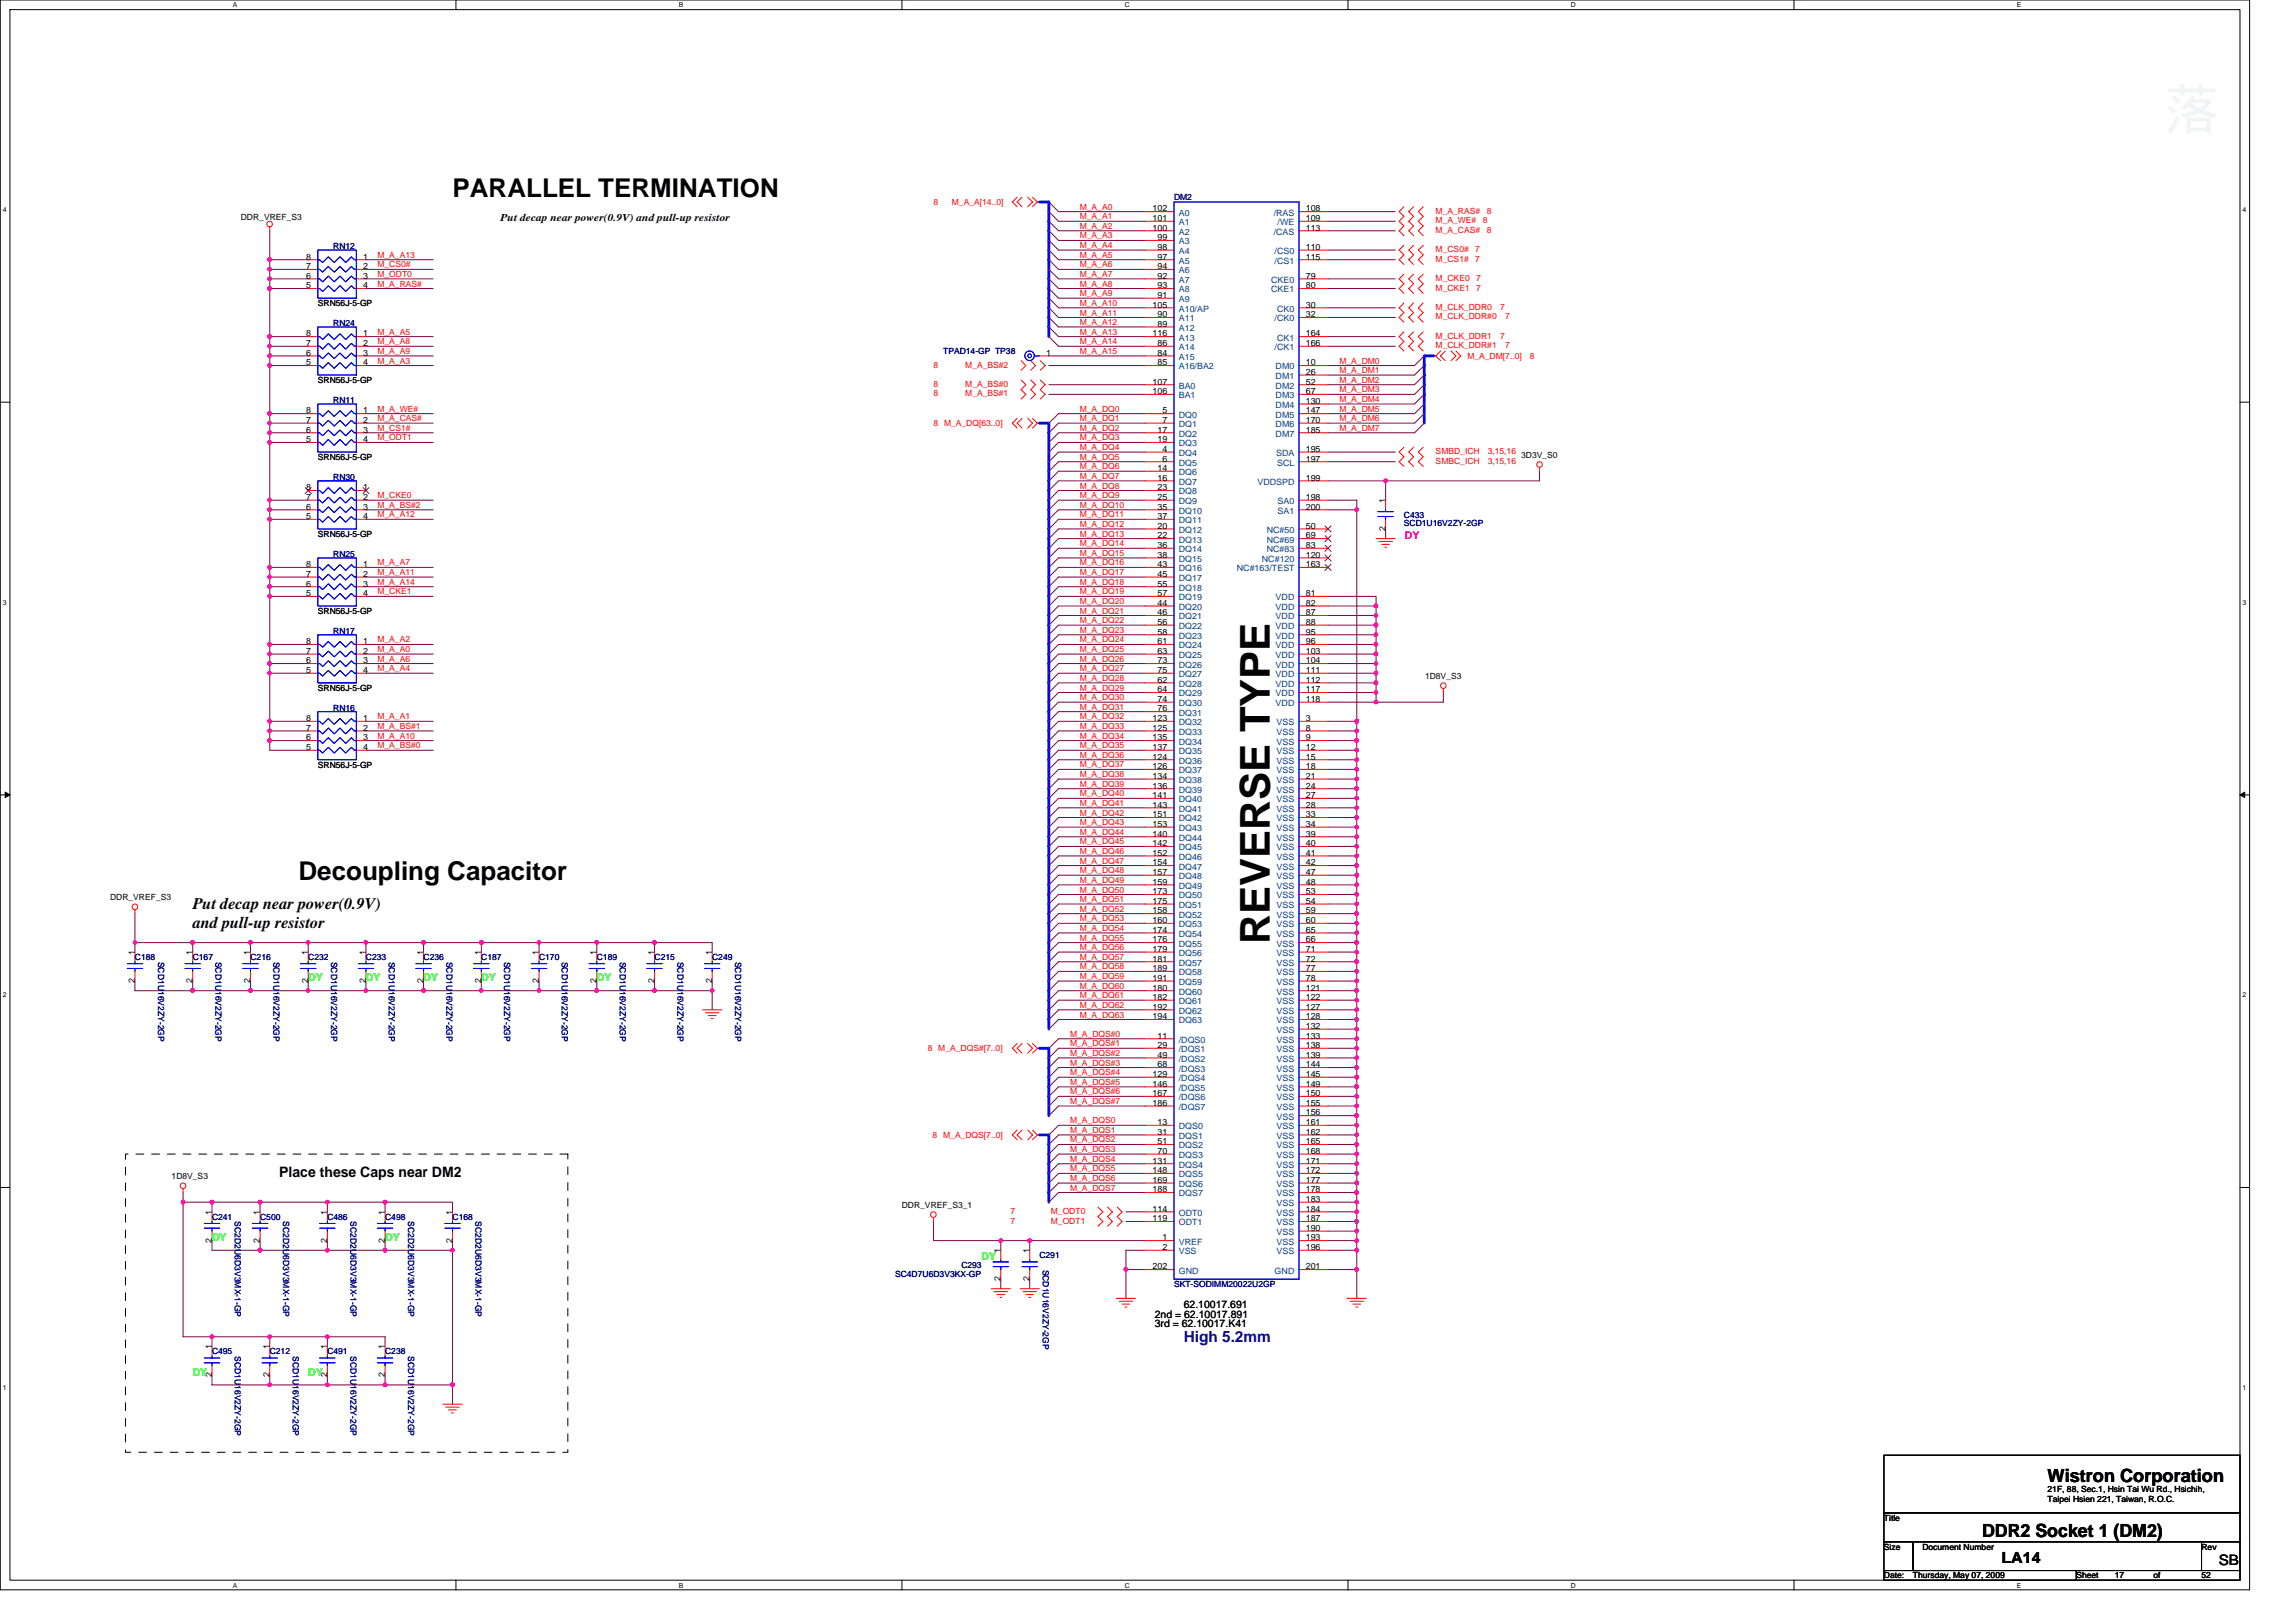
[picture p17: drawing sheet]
<svg xmlns="http://www.w3.org/2000/svg" width="297mm" height="210mm" viewBox="0 0 297 210" stroke-linecap="round" stroke-linejoin="round" font-family="sans-serif">
<defs><g id="words">
<text font-size="5.3" x="164.3" y="122.2" transform="rotate(-90 164.3 122.2)">REVERSE TYPE</text>
<g font-size="3.3">
<text x="58.5" y="25.5">PARALLEL TERMINATION</text>
<text x="38.6" y="113.9">Decoupling Capacitor</text>
</g>
<g font-size="2.3">
<text x="264.9" y="191.7">Wistron Corporation</text>
<text x="256.4" y="198.8">DDR2 Socket 1 (DM2)</text>
</g>
<g font-size="2.1">
<text x="24.9" y="117.6">Put decap near power(0.9V)</text>
<text x="24.9" y="120.1">and pull-up resistor</text>
</g>
<text font-size="2" fill="#0000a0" x="153.1" y="173.6">High 5.2mm</text>
<text font-size="2" x="258.9" y="202.2">LA14</text>
<g font-size="1.9">
<text x="36.1" y="152.3">Place these Caps near DM2</text>
<text x="287" y="202.6">SB</text>
</g>
<g font-size="1.4">
<text x="64.8" y="28.6">Put decap near power(0.9V) and pull-up resistor</text>
<text x="149.4" y="170.5">2nd = 62.10017.891</text>
<text x="149.4" y="171.7">3rd = 62.10017.K41</text>
<text x="153.1" y="169.2">62.10017.691</text>
</g>
<text font-size="1.4" fill="#f0f" x="181.8" y="69.7">DY</text>
<g font-size="1.4" fill="#0f0">
<text x="39.9" y="127">DY</text>
<text x="47.3" y="127">DY</text>
<text x="54.8" y="127">DY</text>
<text x="62.3" y="127">DY</text>
<text x="77.2" y="127">DY</text>
<text x="27.4" y="160.6">DY</text>
<text x="49.8" y="160.6">DY</text>
<text x="127" y="163.1">DY</text>
<text x="24.9" y="178">DY</text>
<text x="39.9" y="178">DY</text>
</g>
<g font-size="1.1">
<text x="31.2" y="28.4">DDR_VREF_S3</text>
<text x="149.1" y="27.4">102</text>
<text x="149.1" y="28.6">101</text>
<text x="149.1" y="29.8">100</text>
<text x="168.9" y="27.4">108</text>
<text x="168.9" y="29.8">113</text>
<text x="168.9" y="28.6">109</text>
<text x="39.6" y="34.8">7</text>
<text x="39.6" y="33.6">8</text>
<text x="47" y="33.6">1</text>
<text x="47" y="34.8">2</text>
<text x="149.8" y="31.1">99</text>
<text x="149.8" y="32.3">98</text>
<text x="149.8" y="33.6">97</text>
<text x="149.8" y="34.8">94</text>
<text x="168.9" y="32.3">110</text>
<text x="168.9" y="33.6">115</text>
<text x="39.6" y="37.3">5</text>
<text x="39.6" y="36.1">6</text>
<text x="41.1" y="39.6">SRN56J-5-GP</text>
<text x="47" y="36.1">3</text>
<text x="47" y="37.3">4</text>
<text x="149.1" y="39.8">105</text>
<text x="149.8" y="36.1">92</text>
<text x="149.8" y="37.3">93</text>
<text x="149.8" y="38.6">91</text>
<text x="149.8" y="41.1">90</text>
<text x="168.9" y="36.1">79</text>
<text x="168.9" y="37.3">80</text>
<text x="168.9" y="39.8">30</text>
<text x="168.9" y="41.1">32</text>
<text x="39.6" y="47.3">5</text>
<text x="39.6" y="46">6</text>
<text x="39.6" y="44.8">7</text>
<text x="39.6" y="43.5">8</text>
<text x="47" y="43.5">1</text>
<text x="47" y="44.8">2</text>
<text x="47" y="46">3</text>
<text x="47" y="47.3">4</text>
<text x="135.3" y="46">1</text>
<text x="149.1" y="43.5">116</text>
<text x="149.8" y="42.3">89</text>
<text x="149.8" y="44.8">86</text>
<text x="149.8" y="46">84</text>
<text x="149.8" y="47.3">85</text>
<text x="168.9" y="47.3">10</text>
<text x="168.9" y="43.5">164</text>
<text x="168.9" y="44.8">166</text>
<text x="39.6" y="53.5">8</text>
<text x="41.1" y="49.6">SRN56J-5-GP</text>
<text x="47" y="53.5">1</text>
<text x="149.1" y="49.8">107</text>
<text x="149.1" y="51">106</text>
<text x="150.4" y="53.5">5</text>
<text x="168.9" y="48.5">26</text>
<text x="168.9" y="49.8">52</text>
<text x="168.9" y="51">67</text>
<text x="168.9" y="52.3">130</text>
<text x="168.9" y="53.5">147</text>
<text x="39.6" y="57.2">5</text>
<text x="39.6" y="56">6</text>
<text x="39.6" y="54.7">7</text>
<text x="41.1" y="59.5">SRN56J-5-GP</text>
<text x="47" y="54.7">2</text>
<text x="47" y="56">3</text>
<text x="47" y="57.2">4</text>
<text x="149.8" y="56">17</text>
<text x="149.8" y="57.2">19</text>
<text x="150.4" y="54.7">7</text>
<text x="150.4" y="58.5">4</text>
<text x="150.4" y="59.7">6</text>
<text x="168.9" y="54.7">170</text>
<text x="168.9" y="56">185</text>
<text x="168.9" y="58.5">195</text>
<text x="168.9" y="59.7">197</text>
<text x="196.8" y="59.3">3D3V_S0</text>
<text x="39.6" y="66">6</text>
<text x="39.6" y="64.7">7</text>
<text x="39.6" y="63.5">8</text>
<text x="47" y="63.5">1</text>
<text x="47" y="64.7">2</text>
<text x="47" y="66">3</text>
<text x="149.8" y="61">14</text>
<text x="149.8" y="62.2">16</text>
<text x="149.8" y="63.5">23</text>
<text x="149.8" y="64.7">25</text>
<text x="149.8" y="66">35</text>
<text x="168.9" y="62.2">199</text>
<text x="168.9" y="64.7">198</text>
<text x="168.9" y="66">200</text>
<text x="179.2" y="65.1" transform="rotate(-90 179.2 65.1)">1</text>
<text x="39.6" y="67.2">5</text>
<text x="41.1" y="69.5">SRN56J-5-GP</text>
<text x="47" y="67.2">4</text>
<text x="149.8" y="67.2">37</text>
<text x="149.8" y="68.4">20</text>
<text x="149.8" y="69.7">22</text>
<text x="149.8" y="70.9">36</text>
<text x="168.9" y="68.4">50</text>
<text x="168.9" y="69.7">69</text>
<text x="168.9" y="70.9">83</text>
<text x="179.2" y="68.7" transform="rotate(-90 179.2 68.7)">2</text>
<text x="39.6" y="77.2">5</text>
<text x="39.6" y="75.9">6</text>
<text x="39.6" y="74.7">7</text>
<text x="39.6" y="73.4">8</text>
<text x="47" y="73.4">1</text>
<text x="47" y="74.7">2</text>
<text x="47" y="75.9">3</text>
<text x="47" y="77.2">4</text>
<text x="149.8" y="72.2">38</text>
<text x="149.8" y="73.4">43</text>
<text x="149.8" y="74.7">45</text>
<text x="149.8" y="75.9">55</text>
<text x="149.8" y="77.2">57</text>
<text x="168.9" y="77.2">81</text>
<text x="168.9" y="72.2">120</text>
<text x="168.9" y="73.4">163</text>
<text x="39.6" y="83.4">8</text>
<text x="41.1" y="79.4">SRN56J-5-GP</text>
<text x="47" y="83.4">1</text>
<text x="149.8" y="78.4">44</text>
<text x="149.8" y="79.6">46</text>
<text x="149.8" y="80.9">56</text>
<text x="149.8" y="82.1">58</text>
<text x="149.8" y="83.4">61</text>
<text x="168.9" y="78.4">82</text>
<text x="168.9" y="79.6">87</text>
<text x="168.9" y="80.9">88</text>
<text x="168.9" y="82.1">95</text>
<text x="168.9" y="83.4">96</text>
<text x="39.6" y="87.1">5</text>
<text x="39.6" y="85.9">6</text>
<text x="39.6" y="84.6">7</text>
<text x="41.1" y="89.4">SRN56J-5-GP</text>
<text x="47" y="84.6">2</text>
<text x="47" y="85.9">3</text>
<text x="47" y="87.1">4</text>
<text x="149.8" y="84.6">63</text>
<text x="149.8" y="85.9">73</text>
<text x="149.8" y="87.1">75</text>
<text x="149.8" y="88.3">62</text>
<text x="149.8" y="89.6">64</text>
<text x="168.9" y="84.6">103</text>
<text x="168.9" y="85.9">104</text>
<text x="168.9" y="87.1">111</text>
<text x="168.9" y="88.3">112</text>
<text x="168.9" y="89.6">117</text>
<text x="184.4" y="87.9">1D8V_S3</text>
<text x="39.6" y="95.8">6</text>
<text x="39.6" y="94.6">7</text>
<text x="39.6" y="93.3">8</text>
<text x="47" y="93.3">1</text>
<text x="47" y="94.6">2</text>
<text x="47" y="95.8">3</text>
<text x="149.1" y="93.3">123</text>
<text x="149.1" y="94.6">125</text>
<text x="149.1" y="95.8">135</text>
<text x="149.8" y="90.8">74</text>
<text x="149.8" y="92.1">76</text>
<text x="168.9" y="90.8">118</text>
<text x="168.9" y="93.3">3</text>
<text x="168.9" y="94.6">8</text>
<text x="168.9" y="95.8">9</text>
<text x="39.6" y="97.1">5</text>
<text x="41.1" y="99.3">SRN56J-5-GP</text>
<text x="47" y="97.1">4</text>
<text x="149.1" y="97.1">137</text>
<text x="149.1" y="98.3">124</text>
<text x="149.1" y="99.5">126</text>
<text x="149.1" y="100.8">134</text>
<text x="168.9" y="97.1">12</text>
<text x="168.9" y="98.3">15</text>
<text x="168.9" y="99.5">18</text>
<text x="168.9" y="100.8">21</text>
<text x="149.1" y="102">136</text>
<text x="149.1" y="103.3">141</text>
<text x="149.1" y="104.5">143</text>
<text x="149.1" y="105.8">151</text>
<text x="149.1" y="107">153</text>
<text x="168.9" y="102">24</text>
<text x="168.9" y="103.3">27</text>
<text x="168.9" y="104.5">28</text>
<text x="168.9" y="105.8">33</text>
<text x="168.9" y="107">34</text>
<text x="149.1" y="108.3">140</text>
<text x="149.1" y="109.5">142</text>
<text x="149.1" y="110.7">152</text>
<text x="149.1" y="112">154</text>
<text x="149.1" y="113.2">157</text>
<text x="168.9" y="108.3">39</text>
<text x="168.9" y="109.5">40</text>
<text x="168.9" y="110.7">41</text>
<text x="168.9" y="112">42</text>
<text x="168.9" y="113.2">47</text>
<text x="14.2" y="116.5">DDR_VREF_S3</text>
<text x="149.1" y="114.5">159</text>
<text x="149.1" y="115.7">173</text>
<text x="149.1" y="117">175</text>
<text x="149.1" y="118.2">158</text>
<text x="149.1" y="119.5">160</text>
<text x="168.9" y="114.5">48</text>
<text x="168.9" y="115.7">53</text>
<text x="168.9" y="117">54</text>
<text x="168.9" y="118.2">59</text>
<text x="168.9" y="119.5">60</text>
<text x="17.4" y="123.6" transform="rotate(-90 17.4 123.6)">1</text>
<text x="24.9" y="123.6" transform="rotate(-90 24.9 123.6)">1</text>
<text x="32.4" y="123.6" transform="rotate(-90 32.4 123.6)">1</text>
<text x="39.9" y="123.6" transform="rotate(-90 39.9 123.6)">1</text>
<text x="47.3" y="123.6" transform="rotate(-90 47.3 123.6)">1</text>
<text x="54.8" y="123.6" transform="rotate(-90 54.8 123.6)">1</text>
<text x="62.2" y="123.6" transform="rotate(-90 62.2 123.6)">1</text>
<text x="69.7" y="123.6" transform="rotate(-90 69.7 123.6)">1</text>
<text x="77.2" y="123.6" transform="rotate(-90 77.2 123.6)">1</text>
<text x="84.7" y="123.6" transform="rotate(-90 84.7 123.6)">1</text>
<text x="92.1" y="123.6" transform="rotate(-90 92.1 123.6)">1</text>
<text x="149.1" y="120.7">174</text>
<text x="149.1" y="122">176</text>
<text x="149.1" y="123.2">179</text>
<text x="149.1" y="124.4">181</text>
<text x="149.1" y="125.7">189</text>
<text x="168.9" y="120.7">65</text>
<text x="168.9" y="122">66</text>
<text x="168.9" y="123.2">71</text>
<text x="168.9" y="124.4">72</text>
<text x="168.9" y="125.7">77</text>
<text x="17.4" y="127.2" transform="rotate(-90 17.4 127.2)">2</text>
<text x="24.9" y="127.2" transform="rotate(-90 24.9 127.2)">2</text>
<text x="32.4" y="127.2" transform="rotate(-90 32.4 127.2)">2</text>
<text x="39.9" y="127.2" transform="rotate(-90 39.9 127.2)">2</text>
<text x="47.3" y="127.2" transform="rotate(-90 47.3 127.2)">2</text>
<text x="54.8" y="127.2" transform="rotate(-90 54.8 127.2)">2</text>
<text x="62.2" y="127.2" transform="rotate(-90 62.2 127.2)">2</text>
<text x="69.7" y="127.2" transform="rotate(-90 69.7 127.2)">2</text>
<text x="77.2" y="127.2" transform="rotate(-90 77.2 127.2)">2</text>
<text x="84.7" y="127.2" transform="rotate(-90 84.7 127.2)">2</text>
<text x="92.1" y="127.2" transform="rotate(-90 92.1 127.2)">2</text>
<text x="149.1" y="126.9">191</text>
<text x="149.1" y="128.2">180</text>
<text x="149.1" y="129.4">182</text>
<text x="149.1" y="130.7">192</text>
<text x="149.1" y="131.9">194</text>
<text x="168.9" y="126.9">78</text>
<text x="168.9" y="128.2">121</text>
<text x="168.9" y="129.4">122</text>
<text x="168.9" y="130.7">127</text>
<text x="168.9" y="131.9">128</text>
<text x="149.8" y="134.4">11</text>
<text x="149.8" y="135.6">29</text>
<text x="149.8" y="136.9">49</text>
<text x="168.9" y="133.2">132</text>
<text x="168.9" y="134.4">133</text>
<text x="168.9" y="135.6">138</text>
<text x="168.9" y="136.9">139</text>
<text x="149.1" y="139.4">129</text>
<text x="149.1" y="140.6">146</text>
<text x="149.1" y="141.9">167</text>
<text x="149.1" y="143.1">186</text>
<text x="149.8" y="138.1">68</text>
<text x="168.9" y="138.1">144</text>
<text x="168.9" y="139.4">145</text>
<text x="168.9" y="140.6">149</text>
<text x="168.9" y="141.9">150</text>
<text x="168.9" y="143.1">155</text>
<text x="149.8" y="145.6">13</text>
<text x="149.8" y="146.9">31</text>
<text x="149.8" y="148.1">51</text>
<text x="149.8" y="149.3">70</text>
<text x="168.9" y="144.4">156</text>
<text x="168.9" y="145.6">161</text>
<text x="168.9" y="146.9">162</text>
<text x="168.9" y="148.1">165</text>
<text x="168.9" y="149.3">168</text>
<text x="22.2" y="152.6">1D8V_S3</text>
<text x="149.1" y="150.6">131</text>
<text x="149.1" y="151.8">148</text>
<text x="149.1" y="153.1">169</text>
<text x="149.1" y="154.3">188</text>
<text x="168.9" y="150.6">171</text>
<text x="168.9" y="151.8">172</text>
<text x="168.9" y="153.1">177</text>
<text x="168.9" y="154.3">178</text>
<text x="168.9" y="155.6">183</text>
<text x="27.4" y="160.8" transform="rotate(-90 27.4 160.8)">2</text>
<text x="27.4" y="157.2" transform="rotate(-90 27.4 157.2)">1</text>
<text x="33.6" y="160.8" transform="rotate(-90 33.6 160.8)">2</text>
<text x="33.6" y="157.2" transform="rotate(-90 33.6 157.2)">1</text>
<text x="42.3" y="160.8" transform="rotate(-90 42.3 160.8)">2</text>
<text x="42.3" y="157.2" transform="rotate(-90 42.3 157.2)">1</text>
<text x="49.8" y="160.8" transform="rotate(-90 49.8 160.8)">2</text>
<text x="49.8" y="157.2" transform="rotate(-90 49.8 157.2)">1</text>
<text x="58.5" y="160.8" transform="rotate(-90 58.5 160.8)">2</text>
<text x="58.5" y="157.2" transform="rotate(-90 58.5 157.2)">1</text>
<text x="116.7" y="156.3">DDR_VREF_S3_1</text>
<text x="149.1" y="156.8">114</text>
<text x="149.1" y="158.1">119</text>
<text x="150.4" y="160.5">1</text>
<text x="150.4" y="161.8">2</text>
<text x="168.9" y="156.8">184</text>
<text x="168.9" y="158.1">187</text>
<text x="168.9" y="159.3">190</text>
<text x="168.9" y="160.5">193</text>
<text x="168.9" y="161.8">196</text>
<text x="129.5" y="165.8" transform="rotate(-90 129.5 165.8)">2</text>
<text x="129.5" y="162.2" transform="rotate(-90 129.5 162.2)">1</text>
<text x="133.2" y="165.8" transform="rotate(-90 133.2 165.8)">2</text>
<text x="133.2" y="162.2" transform="rotate(-90 133.2 162.2)">1</text>
<text x="149.1" y="164.3">202</text>
<text x="168.9" y="164.3">201</text>
<text x="27.4" y="178.2" transform="rotate(-90 27.4 178.2)">2</text>
<text x="27.4" y="174.6" transform="rotate(-90 27.4 174.6)">1</text>
<text x="34.9" y="178.2" transform="rotate(-90 34.9 178.2)">2</text>
<text x="34.9" y="174.6" transform="rotate(-90 34.9 174.6)">1</text>
<text x="42.3" y="178.2" transform="rotate(-90 42.3 178.2)">2</text>
<text x="42.3" y="174.6" transform="rotate(-90 42.3 174.6)">1</text>
<text x="49.8" y="178.2" transform="rotate(-90 49.8 178.2)">2</text>
<text x="49.8" y="174.6" transform="rotate(-90 49.8 174.6)">1</text>
<text x="243.7" y="196.8">Title</text>
<text x="264.9" y="193.1">21F, 88, Sec.1, Hsin Tai Wu Rd., Hsichih,</text>
<text x="264.9" y="194.4">Taipei Hsien 221, Taiwan, R.O.C.</text>
<text x="243.7" y="200.5">Size</text>
<text x="248.7" y="200.5">Document Number</text>
<text x="284.8" y="200.5">Rev</text>
<text x="243.7" y="204.3">Date:</text>
<text x="247.5" y="204.3">Thursday, May 07, 2009</text>
<text x="268.6" y="204.3">Sheet</text>
<text x="273.6" y="204.3">17</text>
<text x="278.6" y="204.3">of</text>
<text x="284.8" y="204.3">52</text>
</g>
<g font-size="1.1" fill="#f00">
<text x="120.8" y="26.5">8</text>
<text x="123.1" y="26.5">M_A_A[14..0]</text>
<text x="139.7" y="27.1">M_A_A0</text>
<text x="139.7" y="28.4">M_A_A1</text>
<text x="139.7" y="29.6">M_A_A2</text>
<text x="185.7" y="27.7">M_A_RAS#</text>
<text x="185.7" y="28.9">M_A_WE#</text>
<text x="191.8" y="28.9">8</text>
<text x="192.3" y="27.7">8</text>
<text x="48.8" y="35.8">M_ODT0</text>
<text x="48.8" y="33.4">M_A_A13</text>
<text x="48.8" y="34.6">M_CS0#</text>
<text x="139.7" y="30.9">M_A_A3</text>
<text x="139.7" y="32.1">M_A_A4</text>
<text x="139.7" y="33.4">M_A_A5</text>
<text x="139.7" y="34.6">M_A_A6</text>
<text x="139.7" y="35.8">M_A_A7</text>
<text x="185.7" y="30.1">M_A_CAS#</text>
<text x="185.7" y="32.6">M_CS0#</text>
<text x="185.7" y="33.9">M_CS1#</text>
<text x="190.8" y="32.6">7</text>
<text x="190.8" y="33.9">7</text>
<text x="192.3" y="30.1">8</text>
<text x="48.8" y="37.1">M_A_RAS#</text>
<text x="139.7" y="37.1">M_A_A8</text>
<text x="139.7" y="38.3">M_A_A9</text>
<text x="139.7" y="39.6">M_A_A10</text>
<text x="139.7" y="40.8">M_A_A11</text>
<text x="185.7" y="40.1">M_CLK_DDR0</text>
<text x="185.7" y="41.3">M_CLK_DDR#0</text>
<text x="185.7" y="36.4">M_CKE0</text>
<text x="185.7" y="37.6">M_CKE1</text>
<text x="191" y="36.4">7</text>
<text x="191" y="37.6">7</text>
<text x="194.1" y="40.1">7</text>
<text x="194.7" y="41.3">7</text>
<text x="48.8" y="47.1">M_A_A3</text>
<text x="48.8" y="44.6">M_A_A8</text>
<text x="48.8" y="43.3">M_A_A5</text>
<text x="48.8" y="45.8">M_A_A9</text>
<text x="120.8" y="47.6">8</text>
<text x="124.9" y="47.6">M_A_BS#2</text>
<text x="139.7" y="45.8">M_A_A15</text>
<text x="139.7" y="44.6">M_A_A14</text>
<text x="139.7" y="42.1">M_A_A12</text>
<text x="139.7" y="43.3">M_A_A13</text>
<text x="173.3" y="47.1">M_A_DM0</text>
<text x="185.7" y="43.8">M_CLK_DDR1</text>
<text x="185.7" y="45.1">M_CLK_DDR#1</text>
<text x="189.8" y="46.4">M_A_DM[7..0]</text>
<text x="194.1" y="43.8">7</text>
<text x="194.7" y="45.1">7</text>
<text x="197.9" y="46.4">8</text>
<text x="48.8" y="53.3">M_A_WE#</text>
<text x="120.8" y="50.1">8</text>
<text x="120.8" y="51.3">8</text>
<text x="124.9" y="50.1">M_A_BS#0</text>
<text x="124.9" y="51.3">M_A_BS#1</text>
<text x="139.7" y="53.3">M_A_DQ0</text>
<text x="173.3" y="53.3">M_A_DM5</text>
<text x="173.3" y="50.8">M_A_DM3</text>
<text x="173.3" y="49.5">M_A_DM2</text>
<text x="173.3" y="48.3">M_A_DM1</text>
<text x="173.3" y="52">M_A_DM4</text>
<text x="48.8" y="54.5">M_A_CAS#</text>
<text x="48.8" y="57">M_ODT1</text>
<text x="48.8" y="55.8">M_CS1#</text>
<text x="120.8" y="55.2">8 M_A_DQ[63..0]</text>
<text x="139.7" y="54.5">M_A_DQ1</text>
<text x="139.7" y="55.8">M_A_DQ2</text>
<text x="139.7" y="57">M_A_DQ3</text>
<text x="139.7" y="58.3">M_A_DQ4</text>
<text x="139.7" y="59.5">M_A_DQ5</text>
<text x="173.3" y="55.8">M_A_DM7</text>
<text x="173.3" y="54.5">M_A_DM6</text>
<text x="185.7" y="58.8">SMBD_ICH</text>
<text x="192.5" y="58.8">3,15,16</text>
<text x="48.8" y="65.7">M_A_BS#2</text>
<text x="48.8" y="64.5">M_CKE0</text>
<text x="139.7" y="62">M_A_DQ7</text>
<text x="139.7" y="60.7">M_A_DQ6</text>
<text x="139.7" y="63.2">M_A_DQ8</text>
<text x="139.7" y="64.5">M_A_DQ9</text>
<text x="139.7" y="65.7">M_A_DQ10</text>
<text x="185.7" y="60">SMBC_ICH</text>
<text x="192.5" y="60">3,15,16</text>
<text x="48.8" y="67">M_A_A12</text>
<text x="139.7" y="67">M_A_DQ11</text>
<text x="139.7" y="69.4">M_A_DQ13</text>
<text x="139.7" y="70.7">M_A_DQ14</text>
<text x="139.7" y="71.9">M_A_DQ15</text>
<text x="139.7" y="68.2">M_A_DQ12</text>
<text x="48.8" y="75.7">M_A_A14</text>
<text x="48.8" y="74.4">M_A_A11</text>
<text x="48.8" y="73.2">M_A_A7</text>
<text x="48.8" y="76.9">M_CKE1</text>
<text x="139.7" y="73.2">M_A_DQ16</text>
<text x="139.7" y="74.4">M_A_DQ17</text>
<text x="139.7" y="76.9">M_A_DQ19</text>
<text x="139.7" y="75.7">M_A_DQ18</text>
<text x="48.8" y="83.1">M_A_A2</text>
<text x="139.7" y="79.4">M_A_DQ21</text>
<text x="139.7" y="80.6">M_A_DQ22</text>
<text x="139.7" y="81.9">M_A_DQ23</text>
<text x="139.7" y="78.2">M_A_DQ20</text>
<text x="139.7" y="83.1">M_A_DQ24</text>
<text x="48.8" y="86.9">M_A_A4</text>
<text x="48.8" y="84.4">M_A_A0</text>
<text x="48.8" y="85.6">M_A_A6</text>
<text x="139.7" y="88.1">M_A_DQ28</text>
<text x="139.7" y="86.9">M_A_DQ27</text>
<text x="139.7" y="84.4">M_A_DQ25</text>
<text x="139.7" y="85.6">M_A_DQ26</text>
<text x="139.7" y="89.4">M_A_DQ29</text>
<text x="48.8" y="93.1">M_A_A1</text>
<text x="48.8" y="95.6">M_A_A10</text>
<text x="48.8" y="94.3">M_A_BS#1</text>
<text x="139.7" y="91.8">M_A_DQ31</text>
<text x="139.7" y="90.6">M_A_DQ30</text>
<text x="139.7" y="93.1">M_A_DQ32</text>
<text x="139.7" y="94.3">M_A_DQ33</text>
<text x="139.7" y="95.6">M_A_DQ34</text>
<text x="48.8" y="96.8">M_A_BS#0</text>
<text x="139.7" y="96.8">M_A_DQ35</text>
<text x="139.7" y="99.3">M_A_DQ37</text>
<text x="139.7" y="100.6">M_A_DQ38</text>
<text x="139.7" y="101.8">M_A_DQ39</text>
<text x="139.7" y="98.1">M_A_DQ36</text>
<text x="139.7" y="106.8">M_A_DQ43</text>
<text x="139.7" y="104.3">M_A_DQ41</text>
<text x="139.7" y="103.1">M_A_DQ40</text>
<text x="139.7" y="105.5">M_A_DQ42</text>
<text x="139.7" y="108">M_A_DQ44</text>
<text x="139.7" y="111.8">M_A_DQ47</text>
<text x="139.7" y="110.5">M_A_DQ46</text>
<text x="139.7" y="109.3">M_A_DQ45</text>
<text x="139.7" y="113">M_A_DQ48</text>
<text x="139.7" y="114.3">M_A_DQ49</text>
<text x="139.7" y="116.7">M_A_DQ51</text>
<text x="139.7" y="115.5">M_A_DQ50</text>
<text x="139.7" y="119.2">M_A_DQ53</text>
<text x="139.7" y="118">M_A_DQ52</text>
<text x="139.7" y="120.5">M_A_DQ54</text>
<text x="139.7" y="121.7">M_A_DQ55</text>
<text x="139.7" y="125.5">M_A_DQ58</text>
<text x="139.7" y="124.2">M_A_DQ57</text>
<text x="139.7" y="123">M_A_DQ56</text>
<text x="139.7" y="128">M_A_DQ60</text>
<text x="139.7" y="131.7">M_A_DQ63</text>
<text x="139.7" y="130.4">M_A_DQ62</text>
<text x="139.7" y="129.2">M_A_DQ61</text>
<text x="139.7" y="126.7">M_A_DQ59</text>
<text x="120" y="136.1">8 M_A_DQS#[7..0]</text>
<text x="138.4" y="136.7">M_A_DQS#2</text>
<text x="138.4" y="137.9">M_A_DQS#3</text>
<text x="138.4" y="135.4">M_A_DQS#1</text>
<text x="138.4" y="134.2">M_A_DQS#0</text>
<text x="138.4" y="140.4">M_A_DQS#5</text>
<text x="138.4" y="141.6">M_A_DQS#6</text>
<text x="138.4" y="142.9">M_A_DQS#7</text>
<text x="138.4" y="139.1">M_A_DQS#4</text>
<text x="120.6" y="147.3">8 M_A_DQS[7..0]</text>
<text x="138.4" y="147.8">M_A_DQS2</text>
<text x="138.4" y="146.6">M_A_DQS1</text>
<text x="138.4" y="149.1">M_A_DQS3</text>
<text x="138.4" y="145.4">M_A_DQS0</text>
<text x="138.4" y="154.1">M_A_DQS7</text>
<text x="138.4" y="151.6">M_A_DQS5</text>
<text x="138.4" y="150.3">M_A_DQS4</text>
<text x="138.4" y="152.8">M_A_DQS6</text>
<text x="130.7" y="157.1">7</text>
<text x="130.7" y="158.3">7</text>
<text x="136" y="157.1">M_ODT0</text>
<text x="136" y="158.3">M_ODT1</text>
</g>
<g font-size="1.1" fill="#000080">
<text x="151.9" y="25.9">DM2</text>
<text x="43.1" y="32.3">RN12</text>
<text x="43.1" y="42.2">RN24</text>
<text x="122" y="45.8">TPAD14-GP TP38</text>
<text x="43.1" y="52.2">RN11</text>
<text x="43.1" y="62.1">RN30</text>
<text x="181.6" y="67">C433</text>
<text x="181.6" y="68.1">SCD1U16V2ZY-2GP</text>
<text x="43.1" y="72.1">RN25</text>
<text x="43.1" y="82">RN17</text>
<text x="43.1" y="92">RN16</text>
<text x="17.5" y="124.2">C188</text>
<text x="20.4" y="124.5" transform="rotate(90 20.4 124.5)">SCD1U16V2ZY-2GP</text>
<text x="24.9" y="124.2">C167</text>
<text x="27.9" y="124.5" transform="rotate(90 27.9 124.5)">SCD1U16V2ZY-2GP</text>
<text x="32.4" y="124.2">C216</text>
<text x="35.4" y="124.5" transform="rotate(90 35.4 124.5)">SCD1U16V2ZY-2GP</text>
<text x="39.9" y="124.2">C232</text>
<text x="42.8" y="124.5" transform="rotate(90 42.8 124.5)">SCD1U16V2ZY-2GP</text>
<text x="47.3" y="124.2">C233</text>
<text x="50.3" y="124.5" transform="rotate(90 50.3 124.5)">SCD1U16V2ZY-2GP</text>
<text x="54.8" y="124.2">C236</text>
<text x="57.8" y="124.5" transform="rotate(90 57.8 124.5)">SCD1U16V2ZY-2GP</text>
<text x="62.3" y="124.2">C187</text>
<text x="65.2" y="124.5" transform="rotate(90 65.2 124.5)">SCD1U16V2ZY-2GP</text>
<text x="69.7" y="124.2">C170</text>
<text x="72.7" y="124.5" transform="rotate(90 72.7 124.5)">SCD1U16V2ZY-2GP</text>
<text x="77.2" y="124.2">C189</text>
<text x="80.2" y="124.5" transform="rotate(90 80.2 124.5)">SCD1U16V2ZY-2GP</text>
<text x="84.7" y="124.2">C215</text>
<text x="87.6" y="124.5" transform="rotate(90 87.6 124.5)">SCD1U16V2ZY-2GP</text>
<text x="92.1" y="124.2">C249</text>
<text x="95.1" y="124.5" transform="rotate(90 95.1 124.5)">SCD1U16V2ZY-2GP</text>
<text x="27.4" y="157.8">C241</text>
<text x="30.4" y="158.1" transform="rotate(90 30.4 158.1)">SC2D2U6D3V3MX-1-GP</text>
<text x="33.7" y="157.8">C500</text>
<text x="36.6" y="158.1" transform="rotate(90 36.6 158.1)">SC2D2U6D3V3MX-1-GP</text>
<text x="42.4" y="157.8">C486</text>
<text x="45.3" y="158.1" transform="rotate(90 45.3 158.1)">SC2D2U6D3V3MX-1-GP</text>
<text x="49.8" y="157.8">C498</text>
<text x="52.8" y="158.1" transform="rotate(90 52.8 158.1)">SC2D2U6D3V3MX-1-GP</text>
<text x="58.5" y="157.8">C168</text>
<text x="61.5" y="158.1" transform="rotate(90 61.5 158.1)">SC2D2U6D3V3MX-1-GP</text>
<text x="115.8" y="165.3">SC4D7U6D3V3KX-GP</text>
<text x="124.4" y="164.1">C293</text>
<text x="134.5" y="162.8">C291</text>
<text x="134.9" y="164.3" transform="rotate(90 134.9 164.3)">SCD1U16V2ZY-2GP</text>
<text x="151.9" y="166.6">SKT-SODIMM20022U2GP</text>
<text x="27.4" y="175.3">C495</text>
<text x="30.4" y="175.5" transform="rotate(90 30.4 175.5)">SCD1U16V2ZY-2GP</text>
<text x="34.9" y="175.3">C212</text>
<text x="37.9" y="175.5" transform="rotate(90 37.9 175.5)">SCD1U16V2ZY-2GP</text>
<text x="42.4" y="175.3">C491</text>
<text x="45.3" y="175.5" transform="rotate(90 45.3 175.5)">SCD1U16V2ZY-2GP</text>
<text x="49.8" y="175.3">C238</text>
<text x="52.8" y="175.5" transform="rotate(90 52.8 175.5)">SCD1U16V2ZY-2GP</text>
</g>
<g font-size="1.1" fill="#004080">
<text x="152.5" y="27.9">A0</text>
<text x="152.5" y="29.1">A1</text>
<text x="164.8" y="27.9">/RAS</text>
<text x="165.3" y="29.1">/WE</text>
<text x="152.5" y="30.4">A2</text>
<text x="152.5" y="31.6">A3</text>
<text x="152.5" y="32.9">A4</text>
<text x="152.5" y="34.1">A5</text>
<text x="152.5" y="35.4">A6</text>
<text x="164.8" y="30.4">/CAS</text>
<text x="164.9" y="32.9">/CS0</text>
<text x="164.9" y="34.1">/CS1</text>
<text x="152.5" y="36.6">A7</text>
<text x="152.5" y="37.8">A8</text>
<text x="152.5" y="39.1">A9</text>
<text x="152.5" y="40.3">A10/AP</text>
<text x="152.5" y="41.6">A11</text>
<text x="164.5" y="36.6">CKE0</text>
<text x="164.5" y="37.8">CKE1</text>
<text x="164.9" y="41.6">/CK0</text>
<text x="165.2" y="40.3">CK0</text>
<text x="152.5" y="42.8">A12</text>
<text x="152.5" y="44.1">A13</text>
<text x="152.5" y="45.3">A14</text>
<text x="152.5" y="46.6">A15</text>
<text x="152.5" y="47.8">A16/BA2</text>
<text x="164.9" y="45.3">/CK1</text>
<text x="165" y="47.8">DM0</text>
<text x="165.2" y="44.1">CK1</text>
<text x="152.5" y="50.3">BA0</text>
<text x="152.5" y="51.5">BA1</text>
<text x="165" y="49">DM1</text>
<text x="165" y="50.3">DM2</text>
<text x="165" y="51.5">DM3</text>
<text x="165" y="52.8">DM4</text>
<text x="152.5" y="54">DQ0</text>
<text x="152.5" y="55.3">DQ1</text>
<text x="152.5" y="56.5">DQ2</text>
<text x="152.5" y="57.8">DQ3</text>
<text x="152.5" y="59">DQ4</text>
<text x="165" y="54">DM5</text>
<text x="165" y="55.3">DM6</text>
<text x="165" y="56.5">DM7</text>
<text x="165.1" y="59">SDA</text>
<text x="152.5" y="60.3">DQ5</text>
<text x="152.5" y="61.5">DQ6</text>
<text x="152.5" y="62.7">DQ7</text>
<text x="152.5" y="64">DQ8</text>
<text x="152.5" y="65.2">DQ9</text>
<text x="162.7" y="62.7">VDDSPD</text>
<text x="165.2" y="60.3">SCL</text>
<text x="165.3" y="65.2">SA0</text>
<text x="152.5" y="66.5">DQ10</text>
<text x="152.5" y="67.7">DQ11</text>
<text x="152.5" y="69">DQ12</text>
<text x="152.5" y="70.2">DQ13</text>
<text x="152.5" y="71.5">DQ14</text>
<text x="163.9" y="69">NC#50</text>
<text x="163.9" y="70.2">NC#69</text>
<text x="163.9" y="71.5">NC#83</text>
<text x="165.3" y="66.5">SA1</text>
<text x="152.5" y="72.7">DQ15</text>
<text x="152.5" y="73.9">DQ16</text>
<text x="152.5" y="75.2">DQ17</text>
<text x="152.5" y="76.4">DQ18</text>
<text x="152.5" y="77.7">DQ19</text>
<text x="160" y="73.9">NC#163/TEST</text>
<text x="163.3" y="72.7">NC#120</text>
<text x="165" y="77.7">VDD</text>
<text x="152.5" y="78.9">DQ20</text>
<text x="152.5" y="80.2">DQ21</text>
<text x="152.5" y="81.4">DQ22</text>
<text x="152.5" y="82.7">DQ23</text>
<text x="152.5" y="83.9">DQ24</text>
<text x="165" y="78.9">VDD</text>
<text x="165" y="80.2">VDD</text>
<text x="165" y="81.4">VDD</text>
<text x="165" y="82.7">VDD</text>
<text x="165" y="83.9">VDD</text>
<text x="152.5" y="85.2">DQ25</text>
<text x="152.5" y="86.4">DQ26</text>
<text x="152.5" y="87.6">DQ27</text>
<text x="152.5" y="88.9">DQ28</text>
<text x="165" y="85.2">VDD</text>
<text x="165" y="86.4">VDD</text>
<text x="165" y="87.6">VDD</text>
<text x="165" y="88.9">VDD</text>
<text x="152.5" y="90.1">DQ29</text>
<text x="152.5" y="91.4">DQ30</text>
<text x="152.5" y="92.6">DQ31</text>
<text x="152.5" y="93.9">DQ32</text>
<text x="152.5" y="95.1">DQ33</text>
<text x="165" y="90.1">VDD</text>
<text x="165" y="91.4">VDD</text>
<text x="165.2" y="93.9">VSS</text>
<text x="165.2" y="95.1">VSS</text>
<text x="152.5" y="96.4">DQ34</text>
<text x="152.5" y="97.6">DQ35</text>
<text x="152.5" y="98.8">DQ36</text>
<text x="152.5" y="100.1">DQ37</text>
<text x="152.5" y="101.3">DQ38</text>
<text x="165.2" y="96.4">VSS</text>
<text x="165.2" y="97.6">VSS</text>
<text x="165.2" y="98.8">VSS</text>
<text x="165.2" y="100.1">VSS</text>
<text x="165.2" y="101.3">VSS</text>
<text x="152.5" y="102.6">DQ39</text>
<text x="152.5" y="103.8">DQ40</text>
<text x="152.5" y="105.1">DQ41</text>
<text x="152.5" y="106.3">DQ42</text>
<text x="152.5" y="107.5">DQ43</text>
<text x="165.2" y="102.6">VSS</text>
<text x="165.2" y="103.8">VSS</text>
<text x="165.2" y="105.1">VSS</text>
<text x="165.2" y="106.3">VSS</text>
<text x="165.2" y="107.5">VSS</text>
<text x="152.5" y="108.8">DQ44</text>
<text x="152.5" y="110">DQ45</text>
<text x="152.5" y="111.3">DQ46</text>
<text x="152.5" y="112.5">DQ47</text>
<text x="152.5" y="113.8">DQ48</text>
<text x="165.2" y="108.8">VSS</text>
<text x="165.2" y="110">VSS</text>
<text x="165.2" y="111.3">VSS</text>
<text x="165.2" y="112.5">VSS</text>
<text x="165.2" y="113.8">VSS</text>
<text x="152.5" y="115">DQ49</text>
<text x="152.5" y="116.3">DQ50</text>
<text x="152.5" y="117.5">DQ51</text>
<text x="152.5" y="118.7">DQ52</text>
<text x="152.5" y="120">DQ53</text>
<text x="165.2" y="115">VSS</text>
<text x="165.2" y="116.3">VSS</text>
<text x="165.2" y="117.5">VSS</text>
<text x="165.2" y="118.7">VSS</text>
<text x="165.2" y="120">VSS</text>
<text x="152.5" y="121.2">DQ54</text>
<text x="152.5" y="122.5">DQ55</text>
<text x="152.5" y="123.7">DQ56</text>
<text x="152.5" y="125">DQ57</text>
<text x="165.2" y="121.2">VSS</text>
<text x="165.2" y="122.5">VSS</text>
<text x="165.2" y="123.7">VSS</text>
<text x="165.2" y="125">VSS</text>
<text x="152.5" y="126.2">DQ58</text>
<text x="152.5" y="127.5">DQ59</text>
<text x="152.5" y="128.7">DQ60</text>
<text x="152.5" y="129.9">DQ61</text>
<text x="152.5" y="131.2">DQ62</text>
<text x="165.2" y="126.2">VSS</text>
<text x="165.2" y="127.5">VSS</text>
<text x="165.2" y="128.7">VSS</text>
<text x="165.2" y="129.9">VSS</text>
<text x="165.2" y="131.2">VSS</text>
<text x="152.5" y="132.4">DQ63</text>
<text x="152.5" y="134.9">/DQS0</text>
<text x="152.5" y="136.2">/DQS1</text>
<text x="152.5" y="137.4">/DQS2</text>
<text x="165.2" y="132.4">VSS</text>
<text x="165.2" y="133.7">VSS</text>
<text x="165.2" y="134.9">VSS</text>
<text x="165.2" y="136.2">VSS</text>
<text x="165.2" y="137.4">VSS</text>
<text x="152.5" y="138.7">/DQS3</text>
<text x="152.5" y="139.9">/DQS4</text>
<text x="152.5" y="141.2">/DQS5</text>
<text x="152.5" y="142.4">/DQS6</text>
<text x="152.5" y="143.6">/DQS7</text>
<text x="165.2" y="138.7">VSS</text>
<text x="165.2" y="139.9">VSS</text>
<text x="165.2" y="141.2">VSS</text>
<text x="165.2" y="142.4">VSS</text>
<text x="165.2" y="143.6">VSS</text>
<text x="152.5" y="146.1">DQS0</text>
<text x="152.5" y="147.4">DQS1</text>
<text x="152.5" y="148.6">DQS2</text>
<text x="152.5" y="149.9">DQS3</text>
<text x="165.2" y="144.9">VSS</text>
<text x="165.2" y="146.1">VSS</text>
<text x="165.2" y="147.4">VSS</text>
<text x="165.2" y="148.6">VSS</text>
<text x="165.2" y="149.9">VSS</text>
<text x="152.5" y="151.1">DQS4</text>
<text x="152.5" y="152.4">DQS5</text>
<text x="152.5" y="153.6">DQS6</text>
<text x="152.5" y="154.8">DQS7</text>
<text x="165.2" y="151.1">VSS</text>
<text x="165.2" y="152.4">VSS</text>
<text x="165.2" y="153.6">VSS</text>
<text x="165.2" y="154.8">VSS</text>
<text x="152.5" y="157.3">ODT0</text>
<text x="152.5" y="158.6">ODT1</text>
<text x="152.5" y="161.1">VREF</text>
<text x="165.2" y="156.1">VSS</text>
<text x="165.2" y="157.3">VSS</text>
<text x="165.2" y="158.6">VSS</text>
<text x="165.2" y="159.8">VSS</text>
<text x="165.2" y="161.1">VSS</text>
<text x="152.5" y="162.3">VSS</text>
<text x="152.5" y="164.8">GND</text>
<text x="164.9" y="164.8">GND</text>
<text x="165.2" y="162.3">VSS</text>
</g>
<g font-size=".9">
<text x="30.1" y="1">A</text>
<text x="87.8" y="1">B</text>
<text x="145.5" y="1">C</text>
<text x="203.2" y="1">D</text>
<text x="260.9" y="1">E</text>
<text x=".4" y="27.5">4</text>
<text x="290.1" y="27.5">4</text>
<text x=".4" y="78.3">3</text>
<text x="290.1" y="78.3">3</text>
<text x=".4" y="129.1">2</text>
<text x="290.1" y="129.1">2</text>
<text x=".4" y="179.9">1</text>
<text x="290.1" y="179.9">1</text>
<text x="30.1" y="205.4">A</text>
<text x="87.8" y="205.4">B</text>
<text x="145.5" y="205.4">C</text>
<text x="203.2" y="205.4">D</text>
<text x="260.9" y="205.4">E</text>
</g>
</g></defs>
<path d="M0 0h291v205.7h-291zM1.3 1.2h288.5v203.3h-288.5z" fill="none" stroke="#000" stroke-width=".13"/>
<g fill="#fff">
<path d="M30.1 .1h.6v1h-.6z"/>
<path d="M30.1 204.6h.6v1h-.6z"/>
</g>
<path d="M59 0v1.2M59 204.5v1.2" fill="none" stroke="#000" stroke-width=".13"/>
<g fill="#fff">
<path d="M87.8 .1h.6v1h-.6z"/>
<path d="M87.8 204.6h.6v1h-.6z"/>
</g>
<path d="M116.7 0v1.2M116.7 204.5v1.2" fill="none" stroke="#000" stroke-width=".13"/>
<g fill="#fff">
<path d="M145.5 .1h.7v1h-.7z"/>
<path d="M145.5 204.6h.7v1h-.7z"/>
</g>
<path d="M174.4 0v1.2M174.4 204.5v1.2" fill="none" stroke="#000" stroke-width=".13"/>
<g fill="#fff">
<path d="M203.2 .1h.7v1h-.7z"/>
<path d="M203.2 204.6h.7v1h-.7z"/>
</g>
<path d="M232.1 0v1.2M232.1 204.5v1.2" fill="none" stroke="#000" stroke-width=".13"/>
<g fill="#fff">
<path d="M260.9 .1h.6v1h-.6z"/>
<path d="M260.9 204.6h.6v1h-.6z"/>
<path d="M.4 26.6h.4v1h-.4z"/>
<path d="M290.1 26.6h.5v1h-.5z"/>
<path d="M.4 77.4h.4v1h-.4z"/>
<path d="M290.1 77.4h.5v1h-.5z"/>
</g>
<path d="M0 52h1.3M289.8 52h1.2" fill="none" stroke="#000" stroke-width=".13"/>
<g fill="#fff">
<path d="M.4 128.3h.4v1h-.4z"/>
<path d="M290.1 128.3h.5v1h-.5z"/>
</g>
<path d="M0 102.9h1.3M289.8 102.9h1.2" fill="none" stroke="#000" stroke-width=".13"/>
<path d="M.7 102.5l.6 .4-.6 .3zM289.8 102.9l.6-.4v.7z" fill="#000" stroke="#000" stroke-width=".13"/>
<g fill="#fff">
<path d="M.4 179.1h.4v1h-.4z"/>
<path d="M290.1 179.1h.5v1h-.5z"/>
</g>
<path d="M0 153.7h1.3M289.8 153.7h1.2M243.7 199.5h3.8v3.7h-3.8zM243.7 188.3h46.1v7.5h-46.1zM243.7 195.8h46.1v3.7h-46.1zM247.5 199.5h37.3v3.7h-37.3zM284.8 199.5h5v3.7h-5zM243.7 203.2h24.9v1.3h-24.9zM268.6 203.2h21.2v1.3h-21.2z" fill="none" stroke="#000" stroke-width=".13"/>
<g fill="none" stroke="#800040" stroke-width=".13">
<path d="M34.9 29.9v67.2h5M34.9 33.6h5M34.9 37.3h5M34.9 34.9h5M34.9 36.1h5M47.3 33.6h8.7M47.3 37.3h8.7M47.3 36.1h8.7M47.3 34.9h8.7M135.7 39.8l1.2 1.3h11.2M135.7 38.6l1.2 1.2h11.2M135.7 27.4l1.2 1.2h11.2"/>
<path d="M135.7 26.1l1.2 1.3h11.2M135.7 28.6l1.2 1.3h11.2M135.7 31.1l1.2 1.3h11.2M135.7 32.4l1.2 1.2h11.2M135.7 36.1l1.2 1.2h11.2M135.7 34.9l1.2 1.2h11.2M135.7 29.9l1.2 1.2h11.2M135.7 33.6l1.2 1.3h11.2M135.7 37.3l1.2 1.3h11.2M171.8 37.3h8.7M171.8 36.1h8.7M171.8 39.8h8.7"/>
<path d="M171.8 28.6h8.7M171.8 27.4h8.7M171.8 29.9h8.7M171.8 32.4h8.7M171.8 33.6h8.7M34.9 53.5h5M34.9 56h5M34.9 47.3h5M34.9 54.8h5M34.9 44.8h5M34.9 43.6h5M34.9 57.3h5"/>
<path d="M34.9 46.1h5M47.3 43.6h8.7M47.3 53.5h8.7M47.3 56h8.7M47.3 47.3h8.7M47.3 54.8h8.7M47.3 44.8h8.7M47.3 57.3h8.7M47.3 46.1h8.7M135.7 47.3h12.4M135.7 46.1h12.4M135.7 51h12.4"/>
<path d="M135.7 49.8h12.4M135.7 43.6l1.2 1.2h11.2M135.7 42.3l1.2 1.3h11.2M135.7 41.1l1.2 1.2h11.2M148.1 53.5h-11.2l-1.2 1.3M148.1 56h-11.2l-1.2 1.3M148.1 54.8h-11.2l-1.2 1.2M148.1 58.5h-11.2l-1.2 1.3M148.1 59.8h-11.2l-1.2 1.2M148.1 57.3h-11.2l-1.2 1.2M171.8 41.1h8.7M171.8 44.8h8.7"/>
<path d="M171.8 43.6h8.7M171.8 58.5h8.7M171.8 59.8h8.7M184.3 52.3l-1.3 1.2h-11.2M184.3 54.8l-1.3 1.2h-11.2M184.3 49.8l-1.3 1.2h-11.2M184.3 48.5l-1.3 1.3h-11.2M184.3 46.1l-1.3 1.2h-11.2M184.3 47.3l-1.3 1.2h-11.2M184.3 53.5l-1.3 1.3h-11.2M184.3 51l-1.3 1.3h-11.2M34.9 66h5"/>
<path d="M34.9 67.2h5M34.9 74.7h5M34.9 75.9h5M34.9 64.7h5M34.9 73.4h5M34.9 77.2h5M47.3 64.7h8.7M47.3 75.9h8.7M47.3 66h8.7M47.3 67.2h8.7M47.3 73.4h8.7M47.3 74.7h8.7"/>
<path d="M47.3 77.2h8.7M148.1 79.7h-11.2l-1.2 1.2M148.1 78.4h-11.2l-1.2 1.3M148.1 64.7h-11.2l-1.2 1.3M148.1 66h-11.2l-1.2 1.2M148.1 62.2h-11.2l-1.2 1.3M148.1 61h-11.2l-1.2 1.2M148.1 63.5h-11.2l-1.2 1.2M148.1 67.2h-11.2l-1.2 1.3M148.1 69.7h-11.2l-1.2 1.3M148.1 71h-11.2l-1.2 1.2M148.1 72.2h-11.2l-1.2 1.2"/>
<path d="M148.1 68.5h-11.2l-1.2 1.2M148.1 73.4h-11.2l-1.2 1.3M148.1 74.7h-11.2l-1.2 1.2M148.1 77.2h-11.2l-1.2 1.2M148.1 75.9h-11.2l-1.2 1.3M171.8 64.7h3.7v103.3M171.8 66h3.7M171.8 79.7h6.2M171.8 78.4h6.2M171.8 77.2h6.2v1.2M178 78.4v12.5M179.3 62.2v2.5"/>
<path d="M179.3 68.5v1.2M199.2 61v1.2h-27.4M34.9 95.8h5M34.9 84.6h5M34.9 93.3h5M34.9 94.6h5M34.9 83.4h5M34.9 87.1h5M34.9 85.9h5M47.3 93.3h8.7M47.3 94.6h8.7M47.3 95.8h8.7"/>
<path d="M47.3 97.1h8.7M47.3 84.6h8.7M47.3 83.4h8.7M47.3 87.1h8.7M47.3 85.9h8.7M148.1 93.3h-11.2l-1.2 1.3M148.1 98.3h-11.2l-1.2 1.3M148.1 99.6h-11.2l-1.2 1.2M148.1 94.6h-11.2l-1.2 1.2M148.1 95.8h-11.2l-1.2 1.3M148.1 97.1h-11.2l-1.2 1.2M148.1 90.9h-11.2l-1.2 1.2"/>
<path d="M148.1 88.4h-11.2l-1.2 1.2M148.1 84.6h-11.2l-1.2 1.3M148.1 83.4h-11.2l-1.2 1.2M148.1 87.1h-11.2l-1.2 1.3M148.1 82.1h-11.2l-1.2 1.3M148.1 80.9h-11.2l-1.2 1.2M148.1 89.6h-11.2l-1.2 1.3M148.1 85.9h-11.2l-1.2 1.2M148.1 92.1h-11.2l-1.2 1.2M171.8 88.4h6.2M171.8 84.6h6.2M171.8 83.4h6.2"/>
<path d="M171.8 87.1h6.2M171.8 82.1h6.2M171.8 80.9h6.2M171.8 89.6h6.2M171.8 85.9h6.2M171.8 93.3h3.7M171.8 98.3h3.7M171.8 99.6h3.7M171.8 94.6h3.7M171.8 95.8h3.7M171.8 97.1h3.7M186.7 89.6v1.3h-14.9"/>
<path d="M17.5 118.2v5M148.1 109.5h-11.2l-1.2 1.3M148.1 110.8h-11.2l-1.2 1.2M148.1 102.1h-11.2l-1.2 1.2M148.1 105.8h-11.2l-1.2 1.2M148.1 115.8h-11.2l-1.2 1.2M148.1 107h-11.2l-1.2 1.3M148.1 114.5h-11.2l-1.2 1.3M148.1 113.3h-11.2l-1.2 1.2M148.1 112h-11.2l-1.2 1.3M148.1 108.3h-11.2l-1.2 1.2M148.1 104.5h-11.2l-1.2 1.3"/>
<path d="M148.1 100.8h-11.2l-1.2 1.3M148.1 118.2h-11.2l-1.2 1.3M148.1 119.5h-11.2l-1.2 1.2M148.1 103.3h-11.2l-1.2 1.2M148.1 117h-11.2l-1.2 1.2M171.8 109.5h3.7M171.8 110.8h3.7M171.8 102.1h3.7M171.8 105.8h3.7M171.8 115.8h3.7M171.8 107h3.7M171.8 114.5h3.7"/>
<path d="M171.8 113.3h3.7M171.8 112h3.7M171.8 108.3h3.7M171.8 104.5h3.7M171.8 100.8h3.7M171.8 118.2h3.7M171.8 119.5h3.7M171.8 103.3h3.7M171.8 117h3.7M17.5 127v1.2h74.6M17.5 122h74.6v1.2M24.9 127v1.2"/>
<path d="M24.9 122v1.2M32.4 127v1.2M32.4 122v1.2M39.9 122v1.2M39.9 127v1.2M47.3 127v1.2M47.3 122v1.2M54.8 122v1.2M54.8 127v1.2M62.3 122v1.2M62.3 127v1.2M69.7 127v1.2"/>
<path d="M69.7 122v1.2M77.2 122v1.2M77.2 127v1.2M84.7 122v1.2M84.7 127v1.2M92.1 127v3.7M148.1 122h-11.2l-1.2 1.2M148.1 128.2h-11.2l-1.2 1.2M148.1 136.9h-11.2l-1.2 1.3M148.1 138.2h-11.2l-1.2 1.2M148.1 135.7h-11.2l-1.2 1.2M148.1 134.4h-11.2l-1.2 1.3"/>
<path d="M148.1 139.4h-11.2l-1.2 1.3M148.1 123.2h-11.2l-1.2 1.3M148.1 127h-11.2l-1.2 1.2M148.1 125.7h-11.2l-1.2 1.3M148.1 130.7h-11.2l-1.2 1.2M148.1 131.9h-11.2l-1.2 1.3M148.1 124.5h-11.2l-1.2 1.2M148.1 120.7h-11.2l-1.2 1.3M148.1 129.4h-11.2l-1.2 1.3M171.8 122h3.7M171.8 128.2h3.7M171.8 136.9h3.7"/>
<path d="M171.8 138.2h3.7M171.8 135.7h3.7M171.8 134.4h3.7M171.8 139.4h3.7M171.8 123.2h3.7M171.8 127h3.7M171.8 125.7h3.7M171.8 130.7h3.7M171.8 133.2h3.7M171.8 131.9h3.7M171.8 124.5h3.7M171.8 120.7h3.7"/>
<path d="M171.8 129.4h3.7M23.7 154.3v18.7h26.1v1.2M27.4 155.6v1.2M33.7 155.6v1.2M42.4 155.6v1.2M49.8 155.6h8.7v1.2M49.8 155.6v1.2M49.8 155.6h-26.1M120.8 158.1v2.4h27.3M145.7 156.8h2.4M145.7 158.1h2.4M148.1 140.7h-11.2l-1.2 1.2"/>
<path d="M148.1 141.9h-11.2l-1.2 1.2M148.1 143.1h-11.2l-1.2 1.3M148.1 154.3h-11.2l-1.2 1.3M148.1 151.8h-11.2l-1.2 1.3M148.1 150.6h-11.2l-1.2 1.2M148.1 148.1h-11.2l-1.2 1.3M148.1 146.9h-11.2l-1.2 1.2M148.1 149.4h-11.2l-1.2 1.2M148.1 145.6h-11.2l-1.2 1.3M148.1 153.1h-11.2l-1.2 1.2M171.8 155.6h3.7M171.8 140.7h3.7"/>
<path d="M171.8 141.9h3.7M171.8 143.1h3.7M171.8 154.3h3.7M171.8 151.8h3.7M171.8 150.6h3.7M171.8 148.1h3.7M171.8 146.9h3.7M171.8 149.4h3.7M171.8 145.6h3.7M171.8 153.1h3.7M171.8 156.8h3.7M171.8 158.1h3.7"/>
<path d="M171.8 159.3h3.7M171.8 144.4h3.7M27.4 160.5v1.3h31.1M27.4 173v1.2M27.4 178v1.2h31.1M33.7 160.5v1.3M34.9 173v1.2M34.9 178v1.2M42.4 178v1.2M42.4 160.5v1.3M42.4 173v1.2M49.8 160.5v1.3"/>
<path d="M49.8 178v1.2M58.5 160.5v21.2M129.5 160.5v1.3M129.5 165.5v1.3M133.2 160.5v1.3M133.2 165.5v1.3M145.7 164.3h2.4M148.1 161.8h-2.4v6.2M171.8 161.8h3.7M171.8 160.5h3.7M171.8 164.3h3.7"/>
</g>
<g fill="#f0f" stroke="#f0f" stroke-width=".13">
<circle cx="17.5" cy="122" r=".23"/>
<circle cx="62.3" cy="128.2" r=".24"/>
<circle cx="54.8" cy="128.2" r=".23"/>
<circle cx="32.4" cy="128.2" r=".24"/>
<circle cx="24.9" cy="128.2" r=".24"/>
<circle cx="69.7" cy="128.2" r=".24"/>
<circle cx="47.3" cy="122" r=".23"/>
<circle cx="39.9" cy="122" r=".24"/>
<circle cx="47.3" cy="128.2" r=".23"/>
<circle cx="39.9" cy="128.2" r=".24"/>
<circle cx="32.4" cy="122" r=".24"/>
<circle cx="24.9" cy="122" r=".24"/>
<circle cx="69.7" cy="122" r=".24"/>
<circle cx="62.3" cy="122" r=".24"/>
<circle cx="54.8" cy="122" r=".23"/>
<circle cx="84.7" cy="122" r=".23"/>
<circle cx="77.2" cy="122" r=".24"/>
<circle cx="92.1" cy="128.2" r=".23"/>
<circle cx="84.7" cy="128.2" r=".23"/>
<circle cx="77.2" cy="128.2" r=".24"/>
<circle cx="23.7" cy="155.6" r=".24"/>
<circle cx="27.4" cy="173" r=".24"/>
<circle cx="42.3" cy="173" r=".23"/>
<circle cx="34.9" cy="173" r=".23"/>
<circle cx="42.3" cy="179.2" r=".23"/>
<circle cx="34.9" cy="179.2" r=".23"/>
<circle cx="33.6" cy="161.8" r=".24"/>
<circle cx="27.4" cy="155.6" r=".24"/>
<circle cx="42.3" cy="155.6" r=".24"/>
<circle cx="33.6" cy="155.6" r=".24"/>
<circle cx="49.8" cy="155.6" r=".24"/>
<circle cx="58.5" cy="161.8" r=".24"/>
<circle cx="49.8" cy="161.8" r=".24"/>
<circle cx="42.3" cy="161.8" r=".24"/>
<circle cx="58.5" cy="179.2" r=".24"/>
<circle cx="49.8" cy="179.2" r=".24"/>
<circle cx="175.5" cy="93.3" r=".24"/>
<circle cx="175.5" cy="66" r=".24"/>
<circle cx="175.5" cy="124.4" r=".24"/>
<circle cx="175.5" cy="139.4" r=".24"/>
<circle cx="175.5" cy="145.6" r=".24"/>
<circle cx="175.5" cy="141.9" r=".24"/>
<circle cx="175.5" cy="154.3" r=".24"/>
<circle cx="175.5" cy="107" r=".24"/>
<circle cx="175.5" cy="105.8" r=".24"/>
<circle cx="175.5" cy="98.3" r=".24"/>
<circle cx="175.5" cy="97.1" r=".24"/>
<circle cx="175.5" cy="136.9" r=".24"/>
<circle cx="175.5" cy="135.7" r=".24"/>
<circle cx="175.5" cy="109.5" r=".24"/>
<circle cx="175.5" cy="153.1" r=".24"/>
<circle cx="175.5" cy="110.8" r=".24"/>
<circle cx="175.5" cy="102.1" r=".24"/>
<circle cx="175.5" cy="140.6" r=".24"/>
<circle cx="175.5" cy="156.8" r=".24"/>
<circle cx="175.5" cy="155.6" r=".24"/>
<circle cx="175.5" cy="115.7" r=".24"/>
<circle cx="175.5" cy="114.5" r=".24"/>
<circle cx="175.5" cy="113.3" r=".24"/>
<circle cx="175.5" cy="122" r=".24"/>
<circle cx="175.5" cy="160.6" r=".24"/>
<circle cx="175.5" cy="159.3" r=".24"/>
<circle cx="175.5" cy="94.6" r=".24"/>
<circle cx="175.5" cy="112" r=".24"/>
<circle cx="175.5" cy="108.3" r=".24"/>
<circle cx="175.5" cy="158.1" r=".24"/>
<circle cx="175.5" cy="148.1" r=".24"/>
<circle cx="175.5" cy="146.9" r=".24"/>
<circle cx="175.5" cy="144.4" r=".24"/>
<circle cx="175.5" cy="104.5" r=".24"/>
<circle cx="175.5" cy="130.7" r=".24"/>
<circle cx="175.5" cy="95.8" r=".24"/>
<circle cx="175.5" cy="133.2" r=".24"/>
<circle cx="175.5" cy="131.9" r=".24"/>
<circle cx="175.5" cy="151.8" r=".24"/>
<circle cx="175.5" cy="150.6" r=".24"/>
<circle cx="175.5" cy="134.4" r=".24"/>
<circle cx="175.5" cy="128.2" r=".24"/>
<circle cx="175.5" cy="126.9" r=".24"/>
<circle cx="175.5" cy="149.3" r=".24"/>
<circle cx="175.5" cy="143.1" r=".24"/>
<circle cx="175.5" cy="138.1" r=".24"/>
<circle cx="175.5" cy="118.2" r=".24"/>
<circle cx="175.5" cy="117" r=".24"/>
<circle cx="175.5" cy="119.5" r=".24"/>
<circle cx="175.5" cy="103.3" r=".24"/>
<circle cx="175.5" cy="120.7" r=".24"/>
<circle cx="175.5" cy="129.4" r=".24"/>
<circle cx="175.5" cy="100.8" r=".24"/>
<circle cx="175.5" cy="99.6" r=".24"/>
<circle cx="175.5" cy="123.2" r=".24"/>
<circle cx="175.5" cy="125.7" r=".24"/>
<circle cx="175.5" cy="161.8" r=".24"/>
<circle cx="175.5" cy="164.3" r=".24"/>
<circle cx="178" cy="90.8" r=".23"/>
<circle cx="178" cy="88.4" r=".24"/>
<circle cx="178" cy="89.6" r=".24"/>
<circle cx="178" cy="79.7" r=".23"/>
<circle cx="178" cy="82.1" r=".24"/>
<circle cx="178" cy="83.4" r=".24"/>
<circle cx="178" cy="84.6" r=".23"/>
<circle cx="178" cy="87.1" r=".24"/>
<circle cx="178" cy="85.9" r=".23"/>
<circle cx="178" cy="78.4" r=".23"/>
<circle cx="178" cy="80.9" r=".24"/>
<circle cx="179.3" cy="62.2" r=".24"/>
<circle cx="129.5" cy="160.6" r=".23"/>
<circle cx="133.2" cy="160.6" r=".24"/>
<circle cx="145.7" cy="164.3" r=".24"/>
<circle cx="34.9" cy="34.8" r=".23"/>
<circle cx="34.9" cy="36.1" r=".23"/>
<circle cx="34.9" cy="37.3" r=".24"/>
<circle cx="34.9" cy="66" r=".23"/>
<circle cx="34.9" cy="43.5" r=".24"/>
<circle cx="34.9" cy="53.5" r=".23"/>
<circle cx="34.9" cy="47.3" r=".23"/>
<circle cx="34.9" cy="46" r=".24"/>
<circle cx="34.9" cy="44.8" r=".24"/>
<circle cx="34.9" cy="57.2" r=".24"/>
<circle cx="34.9" cy="54.8" r=".23"/>
<circle cx="34.9" cy="56" r=".24"/>
<circle cx="34.9" cy="67.2" r=".23"/>
<circle cx="34.9" cy="74.7" r=".24"/>
<circle cx="34.9" cy="73.4" r=".23"/>
<circle cx="34.9" cy="83.4" r=".24"/>
<circle cx="34.9" cy="77.2" r=".24"/>
<circle cx="34.9" cy="75.9" r=".24"/>
<circle cx="34.9" cy="87.1" r=".24"/>
<circle cx="34.9" cy="93.3" r=".24"/>
<circle cx="34.9" cy="94.6" r=".24"/>
<circle cx="34.9" cy="84.6" r=".23"/>
<circle cx="34.9" cy="85.9" r=".23"/>
<circle cx="34.9" cy="95.8" r=".24"/>
<circle cx="34.9" cy="33.6" r=".24"/>
<circle cx="34.9" cy="64.7" r=".24"/>
</g>
<path d="M134.5 26.1h1.2v17.5M134.5 54.8h1.2v78.4M185.5 46.1h-1.2v8.7M134.5 135.7h1.2v8.7M134.5 146.9h1.2v8.7" fill="none" stroke="#00f" stroke-width=".36"/>
<g fill="none" stroke="#f00" stroke-width=".13">
<path d="M34.9 29.4v.5M39.9 33.6h1.2M39.9 34.9h1.2M39.9 36.1h1.2M39.9 37.3h1.2M46.1 33.6h1.2M46.1 34.9h1.2M46.1 36.1h1.2M46.1 37.3h1.2M131.6 25.5l-.6 .6 .6 .7M132.2 25.5l-.6 .6 .6 .7M133 25.5l.6 .6-.6 .7"/>
<path d="M133.6 25.5l.6 .6-.6 .7M148.1 33.6h3.8M148.1 34.9h3.8M148.1 36.1h3.8M148.1 37.3h3.8M148.1 27.4h3.8M148.1 28.6h3.8M148.1 29.9h3.8M148.1 31.1h3.8M148.1 32.4h3.8M148.1 38.6h3.8M148.1 39.8h3.8"/>
<path d="M168.1 33.6h3.7M168.1 36.1h3.7M168.1 37.3h3.7M168.1 27.4h3.7M168.1 28.6h3.7M168.1 29.9h3.7M168.1 32.4h3.7M168.1 39.8h3.7M181.6 39.2l-.6 .6 .6 .6-.6 .7 .6 .6M181.6 26.8l-.6 .6 .6 .6-.6 .6 .6 .7-.6 .6 .6 .6M181.6 31.8l-.6 .6 .6 .6-.6 .6 .6 .6M181.6 35.5l-.6 .6 .6 .6-.6 .6 .6 .7"/>
<path d="M182.9 39.2l-.6 .6 .6 .6-.6 .7 .6 .6M182.9 26.8l-.6 .6 .6 .6-.6 .6 .6 .7-.6 .6 .6 .6M182.9 31.8l-.6 .6 .6 .6-.6 .6 .6 .6M182.9 35.5l-.6 .6 .6 .6-.6 .6 .6 .7M184.1 39.2l-.6 .6 .6 .6-.6 .7 .6 .6M184.1 26.8l-.6 .6 .6 .6-.6 .6 .6 .7-.6 .6 .6 .6M184.1 31.8l-.6 .6 .6 .6-.6 .6 .6 .6M184.1 35.5l-.6 .6 .6 .6-.6 .6 .6 .7M39.9 43.6h1.2M39.9 44.8h1.2M39.9 46.1h1.2M39.9 47.3h1.2"/>
<path d="M39.9 53.5h1.2M39.9 54.8h1.2M39.9 56h1.2M39.9 57.3h1.2M46.1 43.6h1.2M46.1 44.8h1.2M46.1 46.1h1.2M46.1 47.3h1.2M46.1 53.5h1.2M46.1 54.8h1.2M46.1 56h1.2M46.1 57.3h1.2"/>
<path d="M131.6 54.1l-.6 .7 .6 .6M132.1 49.2l.6 .6-.6 .6 .6 .6-.6 .6M132.1 46.7l.6 .6-.6 .6M132.2 54.1l-.6 .7 .6 .6M133 54.1l.6 .7-.6 .6M133.3 49.2l.7 .6-.7 .6 .7 .6-.7 .6M133.3 46.7l.7 .6-.7 .6M133.6 54.1l.6 .7-.6 .6M134.5 46.1h1.2M134.6 49.2l.6 .6-.6 .6 .6 .6-.6 .6M134.6 46.7l.6 .6-.6 .6M148.1 41.1h3.8"/>
<path d="M148.1 42.3h3.8M148.1 43.6h3.8M148.1 44.8h3.8M148.1 46.1h3.8M148.1 47.3h3.8M148.1 49.8h3.8M148.1 51h3.8M148.1 53.5h3.8M148.1 54.8h3.8M148.1 56h3.8M148.1 58.5h3.8M148.1 59.8h3.8"/>
<path d="M148.1 57.3h3.8M168.1 41.1h3.7M168.1 43.6h3.7M168.1 44.8h3.7M168.1 47.3h3.7M168.1 48.5h3.7M168.1 49.8h3.7M168.1 51h3.7M168.1 52.3h3.7M168.1 53.5h3.7M168.1 54.8h3.7M168.1 56h3.7"/>
<path d="M168.1 58.5h3.7M168.1 59.8h3.7M181.6 42.9l-.6 .7 .6 .6-.6 .6 .6 .6M181.6 57.9l-.6 .6 .6 .6-.6 .7 .6 .6M182.9 42.9l-.6 .7 .6 .6-.6 .6 .6 .6M182.9 57.9l-.6 .6 .6 .6-.6 .7 .6 .6M184.1 42.9l-.6 .7 .6 .6-.6 .6 .6 .6M184.1 57.9l-.6 .6 .6 .6-.6 .7 .6 .6M186.4 45.4l-.7 .7 .7 .6M187 45.4l-.6 .7 .6 .6M187.7 45.4l.7 .7-.7 .6M188.4 45.4l.6 .7-.6 .6"/>
<path d="M39.9 64.7h1.2M39.9 66h1.2M39.9 73.4h1.2M39.9 77.2h1.2M39.9 63.5h1.2M39.9 67.2h1.2M39.9 74.7h1.2M39.9 75.9h1.2M46.1 64.7h1.2M46.1 66h1.2M46.1 73.4h1.2M46.1 77.2h1.2"/>
<path d="M46.1 63.5h1.2M46.1 67.2h1.2M46.1 74.7h1.2M46.1 75.9h1.2M148.1 69.7h3.8M148.1 62.2h3.8M148.1 64.7h3.8M148.1 66h3.8M148.1 68.5h3.8M148.1 71h3.8M148.1 72.2h3.8M148.1 73.4h3.8"/>
<path d="M148.1 77.2h3.8M148.1 78.4h3.8M148.1 79.7h3.8M148.1 61h3.8M148.1 63.5h3.8M148.1 67.2h3.8M148.1 74.7h3.8M148.1 75.9h3.8M168.1 69.7h3.7M168.1 62.2h3.7M168.1 64.7h3.7M168.1 66h3.7"/>
<path d="M168.1 68.5h3.7M168.1 71h3.7M168.1 72.2h3.7M168.1 73.4h3.7M168.1 77.2h3.7M168.1 78.4h3.7M168.1 79.7h3.7M178 69.7h2.5M178.4 70.1h1.7M178.8 70.4h1M179.2 70.8h.2M179.3 64.7v1.3"/>
<path d="M179.3 67.2v1.3M199.2 60.5v.5M39.9 93.3h1.2M39.9 94.6h1.2M39.9 95.8h1.2M39.9 97.1h1.2M39.9 83.4h1.2M39.9 84.6h1.2M39.9 85.9h1.2M39.9 87.1h1.2M46.1 93.3h1.2M46.1 94.6h1.2"/>
<path d="M46.1 95.8h1.2M46.1 97.1h1.2M46.1 83.4h1.2M46.1 84.6h1.2M46.1 85.9h1.2M46.1 87.1h1.2M148.1 93.3h3.8M148.1 94.6h3.8M148.1 95.8h3.8M148.1 97.1h3.8M148.1 80.9h3.8M148.1 82.1h3.8"/>
<path d="M148.1 83.4h3.8M148.1 84.6h3.8M148.1 85.9h3.8M148.1 87.1h3.8M148.1 88.4h3.8M148.1 89.6h3.8M148.1 98.3h3.8M148.1 99.6h3.8M148.1 90.9h3.8M148.1 92.1h3.8M168.1 93.3h3.7M168.1 94.6h3.7"/>
<path d="M168.1 95.8h3.7M168.1 97.1h3.7M168.1 80.9h3.7M168.1 82.1h3.7M168.1 83.4h3.7M168.1 84.6h3.7M168.1 85.9h3.7M168.1 87.1h3.7M168.1 88.4h3.7M168.1 89.6h3.7M168.1 98.3h3.7M168.1 99.6h3.7"/>
<path d="M168.1 90.9h3.7M186.7 89.1v.5M17.5 117.8v.4M148.1 100.8h3.8M148.1 102.1h3.8M148.1 103.3h3.8M148.1 104.5h3.8M148.1 105.8h3.8M148.1 107h3.8M148.1 108.3h3.8M148.1 109.5h3.8M148.1 110.8h3.8"/>
<path d="M148.1 112h3.8M148.1 113.3h3.8M148.1 114.5h3.8M148.1 115.8h3.8M148.1 117h3.8M148.1 118.2h3.8M148.1 119.5h3.8M168.1 100.8h3.7M168.1 102.1h3.7M168.1 103.3h3.7M168.1 104.5h3.7M168.1 105.8h3.7"/>
<path d="M168.1 107h3.7M168.1 108.3h3.7M168.1 109.5h3.7M168.1 110.8h3.7M168.1 112h3.7M168.1 113.3h3.7M168.1 114.5h3.7M168.1 115.8h3.7M168.1 117h3.7M168.1 118.2h3.7M168.1 119.5h3.7M17.5 123.2v1.3"/>
<path d="M17.5 125.7v1.3M24.9 123.2v1.3M24.9 125.7v1.3M32.4 123.2v1.3M32.4 125.7v1.3M39.9 123.2v1.3M39.9 125.7v1.3M47.3 123.2v1.3M47.3 125.7v1.3M54.8 123.2v1.3M54.8 125.7v1.3M62.3 123.2v1.3"/>
<path d="M62.3 125.7v1.3M69.7 123.2v1.3M69.7 125.7v1.3M77.2 123.2v1.3M77.2 125.7v1.3M84.7 123.2v1.3M84.7 125.7v1.3M90.9 130.7h2.5M91.3 131.1h1.7M91.6 131.4h1M92 131.8h.3M92.1 123.2v1.3"/>
<path d="M92.1 125.7v1.3M131.6 135l-.6 .7 .6 .6M132.2 135l-.6 .7 .6 .6M133 135l.6 .7-.6 .6M133.6 135l.6 .7-.6 .6M148.1 130.7h3.8M148.1 120.7h3.8M148.1 122h3.8M148.1 123.2h3.8M148.1 124.5h3.8M148.1 125.7h3.8M148.1 127h3.8"/>
<path d="M148.1 128.2h3.8M148.1 129.4h3.8M148.1 131.9h3.8M148.1 134.4h3.8M148.1 135.7h3.8M148.1 136.9h3.8M148.1 138.2h3.8M148.1 139.4h3.8M168.1 130.7h3.7M168.1 120.7h3.7M168.1 122h3.7M168.1 123.2h3.7"/>
<path d="M168.1 124.5h3.7M168.1 125.7h3.7M168.1 127h3.7M168.1 128.2h3.7M168.1 129.4h3.7M168.1 131.9h3.7M168.1 133.2h3.7M168.1 134.4h3.7M168.1 135.7h3.7M168.1 136.9h3.7M168.1 138.2h3.7M168.1 139.4h3.7"/>
<path d="M23.7 153.8v.5M27.4 156.8v1.3M27.4 159.3v1.2M33.7 156.8v1.3M33.7 159.3v1.2M42.4 156.8v1.3M42.4 159.3v1.2M49.8 156.8v1.3M49.8 159.3v1.2M58.5 156.8v1.3M58.5 159.3v1.2M120.8 157.6v.5"/>
<path d="M131.6 146.2l-.6 .7 .6 .6M132.2 146.2l-.6 .7 .6 .6M133 146.2l.6 .7-.6 .6M133.6 146.2l.6 .7-.6 .6M142 156.2l.7 .6-.7 .6 .7 .7-.7 .6M143.3 156.2l.6 .6-.6 .6 .6 .7-.6 .6M144.5 156.2l.7 .6-.7 .6 .7 .7-.7 .6M148.1 140.7h3.8M148.1 141.9h3.8M148.1 143.1h3.8M148.1 145.6h3.8M148.1 146.9h3.8"/>
<path d="M148.1 148.1h3.8M148.1 149.4h3.8M148.1 150.6h3.8M148.1 151.8h3.8M148.1 153.1h3.8M148.1 154.3h3.8M148.1 156.8h3.8M148.1 158.1h3.8M168.1 140.7h3.7M168.1 141.9h3.7M168.1 143.1h3.7M168.1 144.4h3.7"/>
<path d="M168.1 145.6h3.7M168.1 146.9h3.7M168.1 148.1h3.7M168.1 149.4h3.7M168.1 150.6h3.7M168.1 151.8h3.7M168.1 153.1h3.7M168.1 154.3h3.7M168.1 155.6h3.7M168.1 156.8h3.7M168.1 158.1h3.7M168.1 159.3h3.7"/>
<path d="M27.4 174.2v1.3M27.4 176.7v1.3M34.9 174.2v1.3M34.9 176.7v1.3M42.4 174.2v1.3M42.4 176.7v1.3M49.8 174.2v1.3M49.8 176.7v1.3M128.2 166.8h2.5M128.6 167.2h1.8M129 167.5h1M129.4 167.9h.2"/>
<path d="M129.5 161.8v1.2M129.5 164.3v1.2M132 166.8h2.5M132.4 167.2h1.7M132.7 167.5h1M133.1 167.9h.2M133.2 161.8v1.2M133.2 164.3v1.2M144.4 168h2.5M144.8 168.4h1.7M145.2 168.8h1M145.5 169.1h.3"/>
<path d="M148.1 160.5h3.8M148.1 161.8h3.8M148.1 164.3h3.8M168.1 160.5h3.7M168.1 161.8h3.7M168.1 164.3h3.7M174.3 168h2.5M174.7 168.4h1.7M175 168.8h1M175.4 169.1h.3M57.3 181.7h2.5M57.7 182.1h1.7"/>
<path d="M58 182.5h1M58.4 182.8h.3"/>
<circle cx="34.9" cy="29" r=".36"/>
<circle cx="199.2" cy="60.1" r=".36"/>
<circle cx="186.7" cy="88.7" r=".36"/>
<circle cx="17.5" cy="117.4" r=".37"/>
<circle cx="23.7" cy="153.5" r=".36"/>
<circle cx="120.8" cy="157.2" r=".36"/>
</g>
<path d="M16.2 149.4h57.3v38.5h-57.3z" fill="none" stroke="#000" stroke-width=".13" stroke-dasharray="1 1 1 1 1 1 1 1"/>
<g fill="none" stroke="#00f" stroke-width=".13">
<path d="M41.1 33.6h.3l.3 .4 .8-.8 .7 .8 .8-.8 .7 .8 .8-.8 .3 .4h.3M41.1 34.9h.3l.3 .3 .8-.7 .7 .7 .8-.7 .7 .7 .8-.7 .3 .4h.3M41.1 36.1h.3l.3 .4 .8-.8 .7 .8 .8-.8 .7 .8 .8-.8 .3 .4h.3M41.1 37.3h.3l.3 .4 .8-.7 .7 .7 .8-.7 .7 .7 .8-.7 .3 .3h.3M41.1 32.4h5v6.2h-5zM151.9 26.1h16.2v139.4h-16.2zM41.1 43.6h.3l.3 .3 .8-.7 .7 .7 .8-.7 .7 .7 .8-.7 .3 .4h.3M41.1 44.8h.3l.3 .4 .8-.8 .7 .8 .8-.8 .7 .8 .8-.8 .3 .4h.3M41.1 46.1h.3l.3 .3 .8-.7 .7 .7 .8-.7 .7 .7 .8-.7 .3 .4h.3M41.1 47.3h.3l.3 .4 .8-.8 .7 .8 .8-.8 .7 .8 .8-.8 .3 .4h.3M41.1 42.3h5v6.2h-5zM41.1 53.5h.3l.3 .4 .8-.8 .7 .8 .8-.8 .7 .8 .8-.8 .3 .4h.3"/>
<path d="M41.1 54.8h.3l.3 .3 .8-.7 .7 .7 .8-.7 .7 .7 .8-.7 .3 .4h.3M41.1 56h.3l.3 .4 .8-.8 .7 .8 .8-.8 .7 .8 .8-.8 .3 .4h.3M41.1 57.3h.3l.3 .3 .8-.7 .7 .7 .8-.7 .7 .7 .8-.7 .3 .4h.3M41.1 52.3h5v6.2h-5zM133.8 46.1h.7M41.1 63.5h.3l.3 .4 .8-.8 .7 .8 .8-.8 .7 .8 .8-.8 .3 .4h.3M41.1 64.7h.3l.3 .4 .8-.8 .7 .8 .8-.8 .7 .8 .8-.8 .3 .4h.3M41.1 66h.3l.3 .3 .8-.7 .7 .7 .8-.7 .7 .7 .8-.7 .3 .4h.3M41.1 67.2h.3l.3 .4 .8-.8 .7 .8 .8-.8 .7 .8 .8-.8 .3 .4h.3M41.1 62.2h5v6.3h-5zM41.1 73.4h.3l.3 .4 .8-.7 .7 .7 .8-.7 .7 .7 .8-.7 .3 .3h.3M41.1 74.7h.3l.3 .4 .8-.8 .7 .8 .8-.8 .7 .8 .8-.8 .3 .4h.3"/>
<path d="M41.1 75.9h.3l.3 .4 .8-.8 .7 .8 .8-.8 .7 .8 .8-.8 .3 .4h.3M41.1 77.2h.3l.3 .3 .8-.7 .7 .7 .8-.7 .7 .7 .8-.7 .3 .4h.3M41.1 72.2h5v6.2h-5zM178.3 66.2h2M178.3 66.8h2M179.3 66v.2M179.3 66.8v.4M41.1 93.3h.3l.3 .4 .8-.7 .7 .7 .8-.7 .7 .7 .8-.7 .3 .3h.3M41.1 94.6h.3l.3 .4 .8-.8 .7 .8 .8-.8 .7 .8 .8-.8 .3 .4h.3M41.1 95.8h.3l.3 .4 .8-.7 .7 .7 .8-.7 .7 .7 .8-.7 .3 .3h.3M41.1 97.1h.3l.3 .4 .8-.8 .7 .8 .8-.8 .7 .8 .8-.8 .3 .4h.3M41.1 92.1h5v6.2h-5z"/>
<path d="M41.1 83.4h.3l.3 .4 .8-.8 .7 .8 .8-.8 .7 .8 .8-.8 .3 .4h.3M41.1 84.6h.3l.3 .4 .8-.7 .7 .7 .8-.7 .7 .7 .8-.7 .3 .3h.3M41.1 85.9h.3l.3 .4 .8-.8 .7 .8 .8-.8 .7 .8 .8-.8 .3 .4h.3M41.1 87.1h.3l.3 .4 .8-.7 .7 .7 .8-.7 .7 .7 .8-.7 .3 .3h.3M41.1 82.1h5v6.3h-5zM16.5 124.7h2M16.5 125.3h2M17.5 124.5v.2M17.5 125.3v.4M23.9 124.7h2M23.9 125.3h2M24.9 124.5v.2"/>
<path d="M24.9 125.3v.4M31.4 124.7h2M31.4 125.3h2M32.4 124.5v.2M32.4 125.3v.4M38.9 124.7h2M38.9 125.3h2M39.9 124.5v.2M39.9 125.3v.4M46.4 124.7h1.9M46.4 125.3h1.9M47.3 124.5v.2"/>
<path d="M47.3 125.3v.4M53.8 124.7h2M53.8 125.3h2M54.8 124.5v.2M54.8 125.3v.4M61.3 124.7h2M61.3 125.3h2M62.3 124.5v.2M62.3 125.3v.4M68.7 124.7h2M68.7 125.3h2M69.7 124.5v.2"/>
<path d="M69.7 125.3v.4M76.2 124.7h2M76.2 125.3h2M77.2 124.5v.2M77.2 125.3v.4M83.7 124.7h2M83.7 125.3h2M84.7 124.5v.2M84.7 125.3v.4M91.1 124.7h2M91.1 125.3h2M92.1 124.5v.2"/>
<path d="M92.1 125.3v.4M26.4 158.3h2M26.4 158.9h2M27.4 158.1v.2M27.4 158.9v.4M32.7 158.3h1.9M32.7 158.9h1.9M33.7 158.1v.2M33.7 158.9v.4M41.4 158.3h1.9M41.4 158.9h1.9M42.4 158.1v.2"/>
<path d="M42.4 158.9v.4M48.8 158.3h2M48.8 158.9h2M49.8 158.1v.2M49.8 158.9v.4M57.5 158.3h2M57.5 158.9h2M58.5 158.1v.2M58.5 158.9v.4M26.4 175.7h2M26.4 176.4h2M27.4 175.5v.2"/>
<path d="M27.4 176.4v.3M33.9 175.7h2M33.9 176.4h2M34.9 175.5v.2M34.9 176.4v.3M41.4 175.7h1.9M41.4 176.4h1.9M42.4 175.5v.2M42.4 176.4v.3M48.8 175.7h2M48.8 176.4h2M49.8 175.5v.2"/>
<path d="M49.8 176.4v.3M128.5 163.3h2M128.5 163.9h2M129.5 163v.3M129.5 163.9v.4M132.2 163.3h2M132.2 163.9h2M133.2 163v.3M133.2 163.9v.4"/>
<circle cx="133.2" cy="46" r=".62"/>
<circle cx="133.2" cy="46" r=".24"/>
</g>
<g fill="none" stroke="#804000" stroke-width=".13">
<path d="M39.5 63.1l.8 .8M40.3 63.1l-.8 .8M47 63.1l.7 .8M47.7 63.1l-.8 .8M171.4 68.1l.8 .8M171.4 69.3l.8 .8M171.4 70.6l.8 .8M171.4 71.8l.8 .8M171.4 73l.8 .8M172.2 68.1l-.8 .8M172.2 69.3l-.8 .8M172.2 70.6l-.8 .8"/>
<path d="M172.2 71.8l-.8 .8M172.2 73l-.8 .8"/>
</g>
<use href="#words"/>
</svg>
